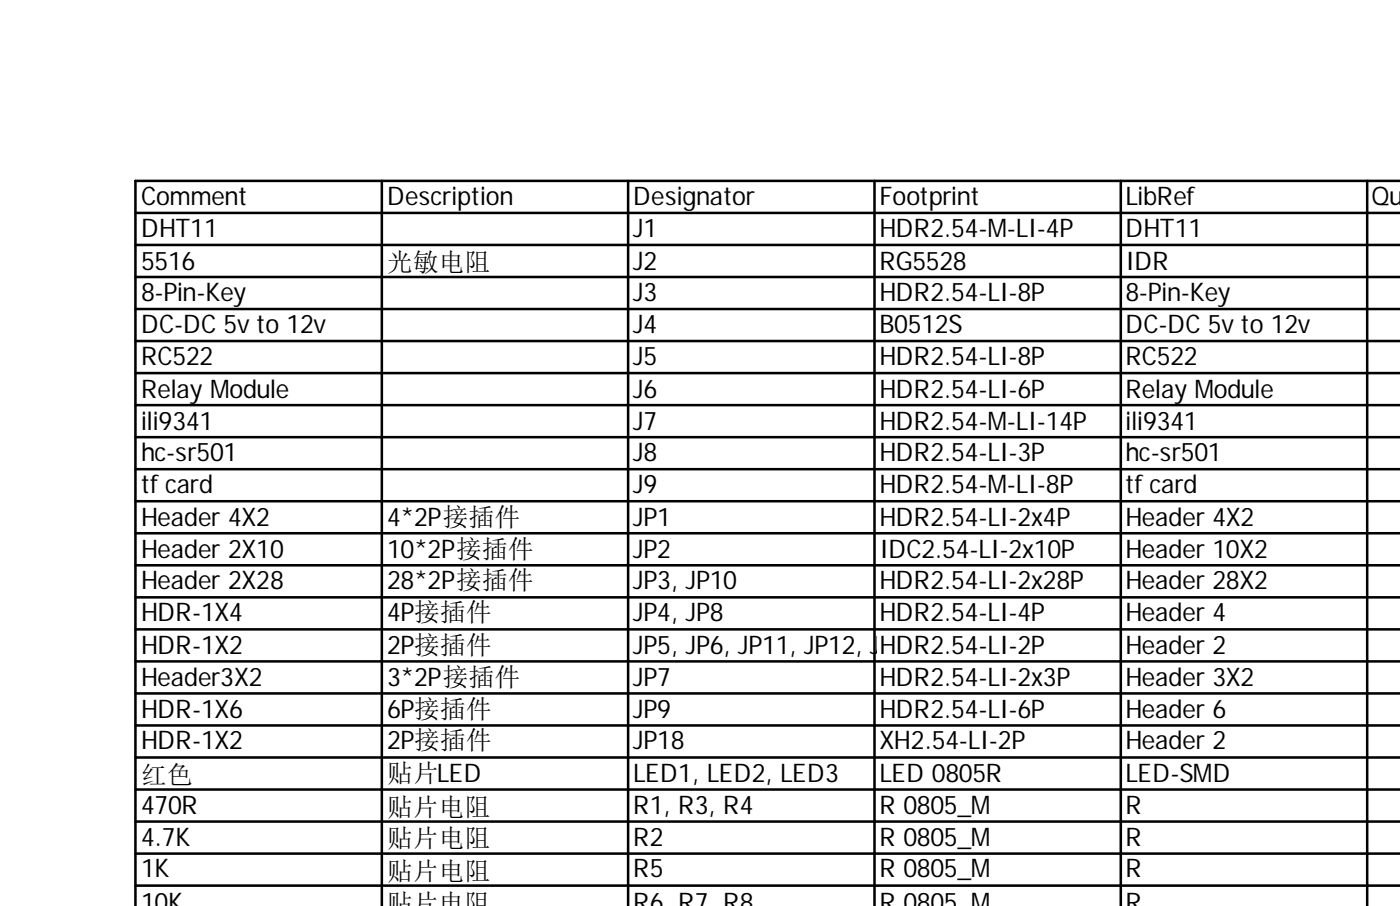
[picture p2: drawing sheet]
<svg xmlns="http://www.w3.org/2000/svg" width="167mm" height="108mm" viewBox="0 0 167 108" stroke-linecap="round" stroke-linejoin="round" font-family="sans-serif">
<defs><g id="words">
<g font-size="3.1">
<text x="16.8" y="24.4">Comment</text>
<text x="16.8" y="28.2">DHT11</text>
<text x="46.1" y="24.4">Description</text>
<text x="75.5" y="24.4">Designator</text>
<text x="75.5" y="28.2">J1</text>
<text x="104.8" y="24.4">Footprint</text>
<text x="104.8" y="28.2">HDR2.54-M-LI-4P</text>
<text x="134.1" y="24.4">LibRef</text>
<text x="134.1" y="28.2">DHT11</text>
<text x="163.5" y="24.4">Qua</text>
<text x="16.8" y="32.2">5516</text>
<text x="16.8" y="35.9">8-Pin-Key</text>
<text x="46.1" y="32.3">光敏电阻</text>
<text x="75.5" y="32.2">J2</text>
<text x="75.5" y="35.9">J3</text>
<text x="104.8" y="32.2">RG5528</text>
<text x="104.8" y="35.9">HDR2.54-LI-8P</text>
<text x="134.1" y="32.2">IDR</text>
<text x="134.1" y="35.9">8-Pin-Key</text>
<text x="16.8" y="39.7">DC-DC 5v to 12v</text>
<text x="75.5" y="39.7">J4</text>
<text x="104.8" y="39.7">B0512S</text>
<text x="134.1" y="39.7">DC-DC 5v to 12v</text>
<text x="16.8" y="43.5">RC522</text>
<text x="16.8" y="47.4">Relay Module</text>
<text x="75.5" y="43.5">J5</text>
<text x="75.5" y="47.4">J6</text>
<text x="104.8" y="43.5">HDR2.54-LI-8P</text>
<text x="104.8" y="47.4">HDR2.54-LI-6P</text>
<text x="134.1" y="43.5">RC522</text>
<text x="134.1" y="47.4">Relay Module</text>
<text x="16.8" y="51.2">ili9341</text>
<text x="75.5" y="51.2">J7</text>
<text x="104.8" y="51.2">HDR2.54-M-LI-14P</text>
<text x="134.1" y="51.2">ili9341</text>
<text x="16.8" y="55">hc-sr501</text>
<text x="16.8" y="58.7">tf card</text>
<text x="75.5" y="55">J8</text>
<text x="75.5" y="58.7">J9</text>
<text x="104.8" y="55">HDR2.54-LI-3P</text>
<text x="104.8" y="58.7">HDR2.54-M-LI-8P</text>
<text x="134.1" y="55">hc-sr501</text>
<text x="134.1" y="58.7">tf card</text>
<text x="16.8" y="62.7">Header 4X2</text>
<text x="46.1" y="62.7">4*2P接插件</text>
<text x="75.5" y="62.7">JP1</text>
<text x="104.8" y="62.7">HDR2.54-LI-2x4P</text>
<text x="134.1" y="62.7">Header 4X2</text>
<text x="16.8" y="66.5">Header 2X10</text>
<text x="16.8" y="70.2">Header 2X28</text>
<text x="46.1" y="66.5">10*2P接插件</text>
<text x="46.1" y="70.2">28*2P接插件</text>
<text x="75.5" y="66.5">JP2</text>
<text x="75.5" y="70.2">JP3, JP10</text>
<text x="104.8" y="66.5">IDC2.54-LI-2x10P</text>
<text x="104.8" y="70.2">HDR2.54-LI-2x28P</text>
<text x="134.1" y="66.5">Header 10X2</text>
<text x="134.1" y="70.2">Header 28X2</text>
<text x="16.8" y="74">HDR-1X4</text>
<text x="16.8" y="78">HDR-1X2</text>
<text x="46.1" y="74">4P接插件</text>
<text x="46.1" y="78">2P接插件</text>
<text x="75.5" y="74">JP4, JP8</text>
<text x="75.5" y="78">JP5, JP6, JP11, JP12, JP13, JP14LIJP15, JP16,</text>
<text x="104.8" y="74">HDR2.54-LI-4P</text>
<text x="104.8" y="78">HDR2.54-, -2P</text>
<text x="134.1" y="74">Header 4</text>
<text x="134.1" y="78">HJP17</text>
<text x="136.1" y="78">eader 2</text>
<text x="16.8" y="81.7">Header3X2</text>
<text x="46.1" y="81.7">3*2P接插件</text>
<text x="75.5" y="81.7">JP7</text>
<text x="104.8" y="81.7">HDR2.54-LI-2x3P</text>
<text x="134.1" y="81.7">Header 3X2</text>
<text x="16.8" y="85.5">HDR-1X6</text>
<text x="16.8" y="89.3">HDR-1X2</text>
<text x="46.1" y="85.5">6P接插件</text>
<text x="46.1" y="89.3">2P接插件</text>
<text x="75.5" y="85.5">JP9</text>
<text x="75.5" y="89.3">JP18</text>
<text x="104.8" y="85.5">HDR2.54-LI-6P</text>
<text x="104.8" y="89.3">XH2.54-LI-2P</text>
<text x="134.1" y="85.5">Header 6</text>
<text x="134.1" y="89.3">Header 2</text>
<text x="16.8" y="93.4">红色</text>
<text x="46.1" y="93.2">贴片LED</text>
<text x="75.5" y="93.2">LED1, LED2, LED3</text>
<text x="104.8" y="93.2">LED 0805R</text>
<text x="134.1" y="93.2">LED-SMD</text>
<text x="16.8" y="97">470R</text>
<text x="16.8" y="100.8">4.7K</text>
<text x="46.1" y="97.2">贴片电阻</text>
<text x="46.1" y="100.9">贴片电阻</text>
<text x="75.5" y="97">R1, R3, R4</text>
<text x="75.5" y="100.8">R2</text>
<text x="104.8" y="97">R 0805_M</text>
<text x="104.8" y="100.8">R 0805_M</text>
<text x="134.1" y="97">R</text>
<text x="134.1" y="100.8">R</text>
<text x="16.8" y="104.5">1K</text>
<text x="46.1" y="104.9">贴片电阻</text>
<text x="75.5" y="104.5">R5</text>
<text x="104.8" y="104.5">R 0805_M</text>
<text x="134.1" y="104.5">R</text>
<text x="16.8" y="108.5">10K</text>
<text x="46.1" y="108.7">贴片电阻</text>
<text x="75.5" y="108.5">R6, R7, R8</text>
<text x="104.8" y="108.5">R 0805_M</text>
<text x="134.1" y="108.5">R</text>
</g>
</g></defs>
<g fill="none" stroke="#000" stroke-width=".3">
<path d="M16.1 25.4h150.8M16.1 29.2h150.8M16.1 33h150.8M16.1 36.8h150.8M45.5 21.6v86.4M74.9 21.6v86.4M104.2 21.6v86.4M133.6 21.6v86.4M163 21.6v86.4M166.9 21.6h-150.8v86.4M16.1 40.6h150.8M16.1 44.5h150.8"/>
<path d="M16.1 48.3h150.8M16.1 52.1h150.8M16.1 55.9h150.8M16.1 59.7h150.8M16.1 63.5h150.8M16.1 67.4h150.8M16.1 71.2h150.8M16.1 75h150.8M16.1 78.8h150.8M16.1 82.6h150.8M16.1 86.4h150.8M16.1 90.3h150.8"/>
<path d="M16.1 94.1h150.8M16.1 97.9h150.8M16.1 101.7h150.8M16.1 105.5h150.8"/>
</g>
<use href="#words"/>
</svg>
